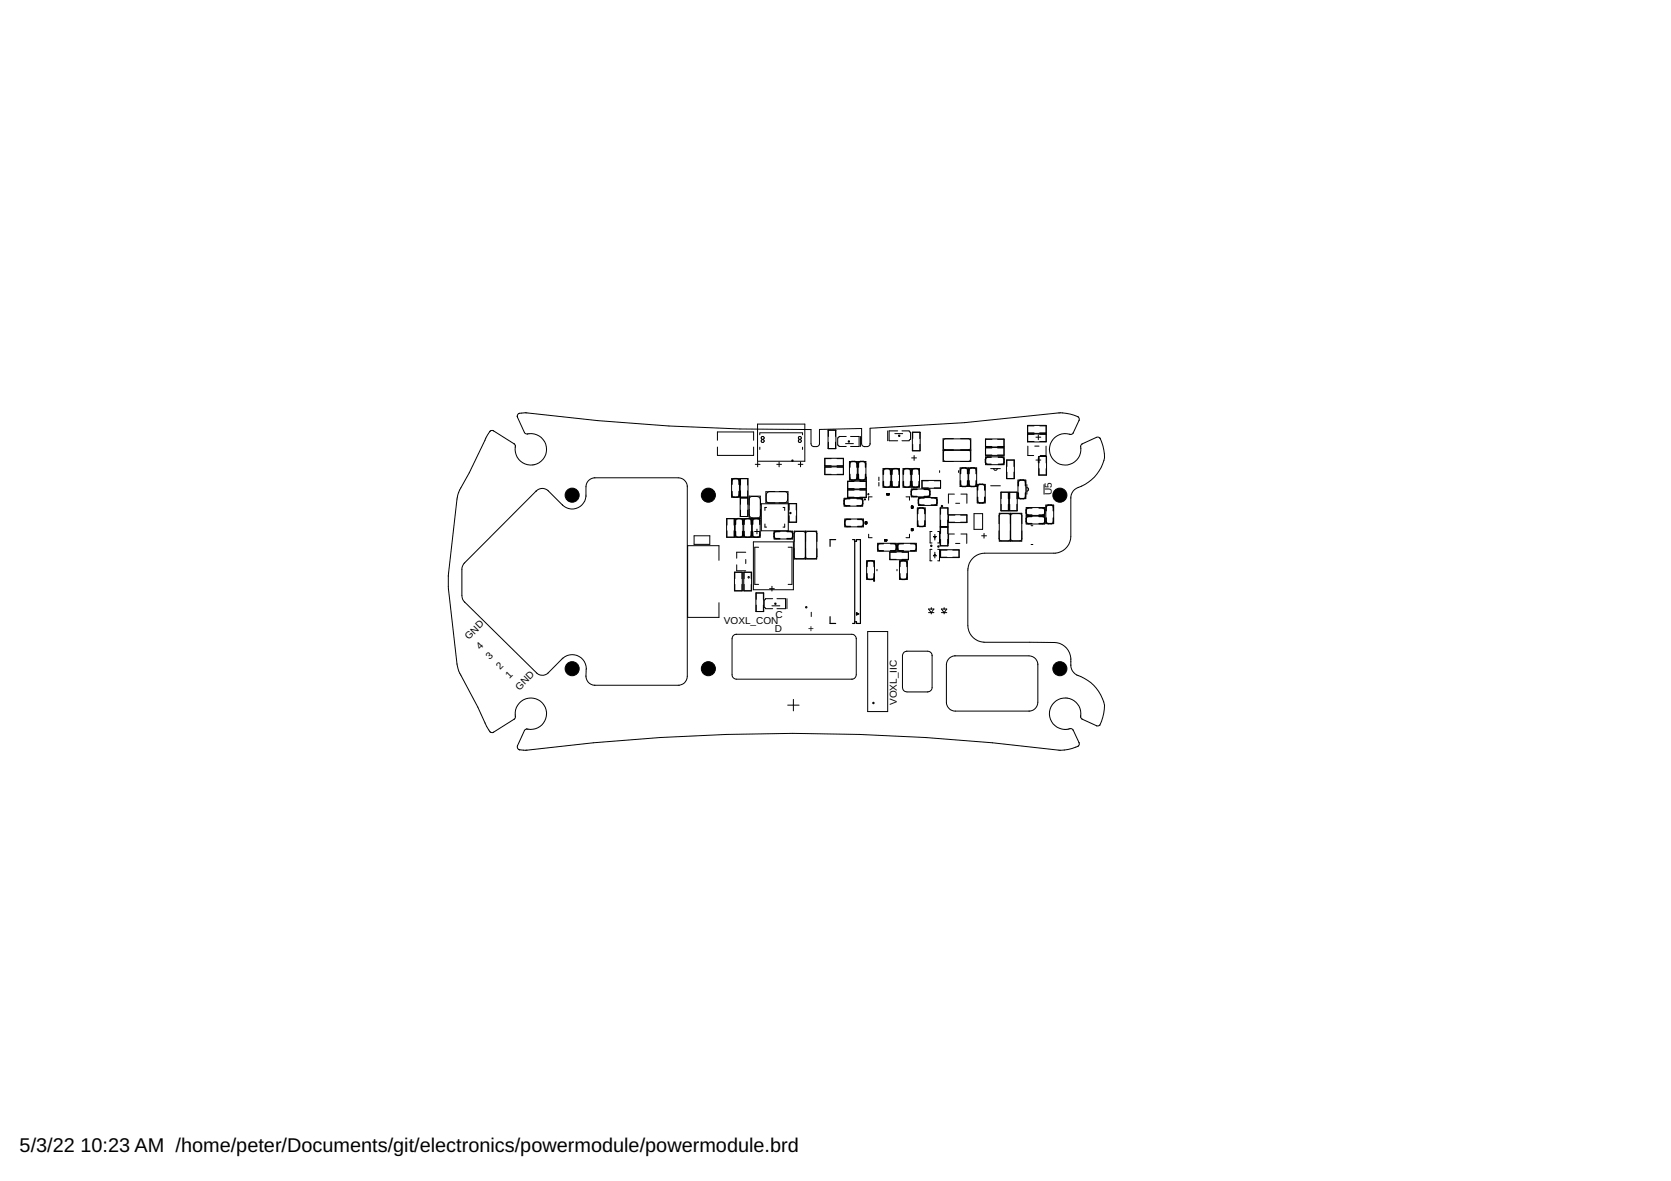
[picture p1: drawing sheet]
<svg xmlns="http://www.w3.org/2000/svg" width="297mm" height="210mm" viewBox="0 0 297 210" stroke-linecap="round" stroke-linejoin="round" font-family="sans-serif">
<defs><g id="words">
<g font-size="3.5">
<text x="3.5" y="204.7">5/3/22</text>
<text x="14.3" y="204.7">10:23 AM /home/peter/Documents/git/electronics/powermodule/powermodule.brd</text>
</g>
<g font-size="1.8">
<text x="187" y="88" transform="rotate(-90 187 88)">U5</text>
<text x="83.3" y="113.8" transform="rotate(-45 83.3 113.8)">GND</text>
<text x="128.7" y="110.8">VOXL_CON</text>
<text x="137.7" y="112.2">D</text>
<text x="137.8" y="109.8">C</text>
<text x="143.7" y="112.2">+</text>
<text x="85.3" y="115.5" transform="rotate(-45 85.3 115.5)">4</text>
<text x="87.1" y="117.2" transform="rotate(-45 87.1 117.2)">3</text>
<text x="88.9" y="119.1" transform="rotate(-45 88.9 119.1)">2</text>
<text x="90.6" y="120.7" transform="rotate(-45 90.6 120.7)">1</text>
<text x="92.3" y="122.7" transform="rotate(-45 92.3 122.7)">GND</text>
<text x="159.4" y="125.3" transform="rotate(-90 159.4 125.3)">VOXL_IIC</text>
</g>
</g></defs>
<g fill="none" stroke="#000" stroke-width=".18">
<path d="M127.5 79.5v1.4h6.5v-1.4M127.5 78.3v-1.5h6.5v1.5M134.7 75.4h8.4v6.6h-8.4zM135.1 76.9h7.6M135.1 77v.3M135.1 79.5v.4M142.7 77v.3M142.7 79.5v.4M147.2 76.5h1.4v3.2h-1.4zM147.3 76.5v1.1M147.3 78.6v1.1M148.5 76.5v1.1"/>
<path d="M148.5 78.6v1.1M150.3 78.8h1.4M150.4 77.6h-1.2l-.3 .2v1.3l.3 .3h1.2M151.2 77.6h1.5v1.8h-1.5M153 77.6v1.8M157.8 76.6v1.7M159.1 77.1h1.4M159.6 76.6h-1.5v1.7h1.5M160.3 76.6h1.3l.3 .2v1.3l-.3 .2h-1.3M162.2 76.8h1.4v3.3h-1.4zM162.2 78v-1.2h1.3v1.2M162.2 79v1.1"/>
<path d="M163.5 79v1.1M167.6 78h5v2h-5zM168.1 80l-.3 .1-.1 .3 .1 1.5 1.7 .1M168.1 80h1.4M169.5 78h-1.4l-.3 .1-.1 .2v1.5l.4 .2M170.8 78h1.3l.3 .1 .1 .2v1.5l-.4 .2M170.8 80h1.3M172.1 80l.3 .1 .1 .3-.1 1.5-1.6 .1M175.2 79.4h1.1M175.2 78.1h1.1M175.2 79.6h1.1M175.2 78h3.3v1.4h-3.3z"/>
<path d="M175.2 79.5h3.3v1.4h-3.3zM177.3 79.4h1.2M177.3 78.1h1.2M177.3 79.6h1.2M182.7 75.6h3.3v1.4h-3.3zM182.7 77.1h3.3v1.4h-3.3zM182.7 76.9h1.1M182.7 75.7h1.1M182.7 77.2h1.1M182.7 78.5h1.1M182.7 79.3v1.7h1M183.9 79.3h.8"/>
<path d="M184.1 77.7h.9M184.6 77.3v.8M184.8 76.9h1.2M184.8 75.7h1.2M184.8 77.2h1.2M184.8 78.5h1.2M185.9 79.3v1.7h-1M123.4 95.2h2.8v1.6h-2.8zM127.8 99.6v-2.6h-5.6v12.7h5.6v-2.6M129.2 92.2h1.4v3.3h-1.4zM129.2 92.2v1.1M129.2 94.3v1.2"/>
<path d="M130 85.1h1.4v3.3h-1.4zM130.5 92.2v1.1M130.5 94.3v1.2M130.7 92.2h1.4v3.3h-1.4zM131.6 85.1h1.4v3.3h-1.4zM131.6 88.5h1.4v3.3h-1.4zM131.6 85.1v1.1M131.6 87.2v1.2M131.6 88.5v1.1M131.6 90.7v1.1M132.2 92.2h1.4v3.3h-1.4zM132.6 98.1h-1.6v1.1"/>
<path d="M132.6 99.4v.8M132.9 85.1v1.1M132.9 87.2v1.2M132.9 88.5v1.1M132.9 90.7v1.1M133.2 89.8v-1.2l.2-.3 .3-.1 1.2 .2 .3 .5v.9M133.2 90.5v1.1l.2 .3 .4 .2 1.2-.1 .2-.3v-1.2M133.2 88.2h1.9v3.9h-1.9zM133.7 92.2h1.4v3.3h-1.4zM133.9 96.3h7.1v8.5h-7.1zM134.1 94.5h.9M134.3 82.5h.8"/>
<path d="M134.6 94v.9M134.7 82.1v.9M134.9 97.3h-.7v6.6h.7M135.3 89.5h4.8v4.8h-4.8zM136 93.1v.6h.3M136.1 87.4h4v2h-4zM136.3 90.2h-.3v.5M137.6 94.4h3.3v1.4h-3.3zM137.7 87.4h-1l-.5 .4v1.2l.2 .3 .3 .1M138.1 82.5h.8M138.5 87.4h1.2l.3 .3v1.3l-.3 .3-.3 .1M138.5 82.1v.9"/>
<path d="M139.2 90.2h.3v.5M139.5 93.1v.6h-.3M140.1 97.3h.7v6.6h-.7M140.2 89.5h1.4v3.3h-1.4zM140.3 89.5v1.2M140.3 91.7v1.1M141.2 97.5l.1 1.7 1.5 .1 .3-.1 .1-.3M141.2 94.4h2v5h-2zM141.5 89.5v1.2M141.5 91.7v1.1M141.9 82.5h.8M142.3 82.1v.9"/>
<path d="M143.2 94.8l-.1-.2-.3-.1-1.5 .1-.1 1.6M143.2 94.8l.1-.2 .3-.1 1.5 .1 .1 1.6M143.2 94.8v1.4M143.2 97.5v1.4M143.2 94.4h2v5h-2zM145.2 97.5l-.1 1.7-1.5 .1-.3-.1-.1-.3M146.6 81.4h3.3v1.4h-3.3zM146.6 83h3.3v1.4h-3.3zM146.6 82.8h1.2M146.6 81.5h1.2M146.6 84.3h1.2M146.6 83h1.2"/>
<path d="M148.8 82.8h1.1M148.8 81.5h1.1M148.8 84.3h1.1M148.8 83h1.1M150.1 88.6h3.3v1.4h-3.3zM150.2 92.2h3.3v1.4h-3.3zM150.7 85.5h3.3v1.4h-3.3zM150.7 87h3.3v1.4h-3.3zM150.7 88.4h1.1M150.7 85.6h1.1M150.7 86.8h1.1M150.7 87.1h1.1"/>
<path d="M151 82h1.4v3.3h-1.4zM152.5 82h1.4v3.3h-1.4zM152.8 88.4h1.2M152.8 85.6h1.2M152.8 86.8h1.2M152.8 87.1h1.2M153.8 93h.3M153.8 92.8h.3M153.8 92.9h.3M153.8 92.7h.3v.4h-.3zM154 84.8v.6M154 85.7v.7"/>
<path d="M154.1 99.7h1.3v3.3h-1.3zM154.4 95v.6h.6M155 88.3h-.6v.6M156 96.6h3.3v1.4h-3.3zM156.2 84.8v.6M156.2 85.7v.7M157 83.3h1.4v3.3h-1.4zM157.2 95.9h.4v.2h-.4zM157.2 96.1h.4M157.2 96h.4M157.2 95.9h.4M157.6 87.7h.4v.2l-.4 .1z"/>
<path d="M157.6 87.9h.4M157.6 87.8h.4M158.2 98.1h3.3v1.4h-3.3zM158.2 98.1h1.1M158.2 99.4h1.1M158.5 83.3h1.4v3.3h-1.4zM159.6 96.6h3.3v1.4h-3.3zM159.9 99.7h1.4v3.3h-1.4zM160.3 98.1h1.2M160.3 99.4h1.2M160.5 83.3h1.4v3.3h-1.4zM161.1 88.3h.6v.6"/>
<path d="M161.7 95v.6h-.6M162 86.9h3.3v1.4h-3.3zM162 89.9h.3v.4h-.3zM162 90.3h.3M162 90.2h.3M162 93.9h.3v.4h-.3zM162 94.3h.3M162 94.2h.3M162 94.1h.3M162 94h.3M162 90.1h.3M162 90h.3"/>
<path d="M162.1 81.4h.8M162.1 83.3h1.3v3.3h-1.3zM162.5 81v.8M163.1 90.3h1.4v3.3h-1.4zM163.3 88.4h3.3v1.4h-3.3zM163.9 85.4h3.3v1.4h-3.3zM163.9 85.4h1.1M163.9 86.7h1.1M165.7 94.5h-.4v2h.4M165.7 97.6h-.4v2.1h.4M165.9 95.4h.5l-.2 .2zM166.1 85.4h1.1"/>
<path d="M166.1 86.7h1.1M166.2 95v1M166.2 98.1v1.1M166.2 98.5l.2 .3h-.5zM166.7 94.5h.3v2h-.3M166.7 97.6h.3v2.1h-.3M167 83.7v.3M167.1 90.3h1.4v3.3h-1.4zM167.1 93.7h1.4v3.3h-1.4zM167.2 90.3v1.1M167.2 92.4v1.2M167.2 93.7v1.1"/>
<path d="M167.2 95.9v1.1M167.2 97.7h3.3v1.4h-3.3zM167.2 97.8h1.1M167.2 99h1.1M167.6 80h5v2h-5zM168.5 90.3v1.1M168.5 92.4v1.2M168.5 93.7v1.1M168.5 95.9v1.1M168.6 92.8h1.1M168.6 91.5h3.3v1.4h-3.3zM168.6 91.5h1.1"/>
<path d="M169.4 97.8h1.1v1.2h-1.1M169.7 87.8h-1.1v1.7M169.7 94.9h-1.1v1.7M169.9 96.6h.7M169.9 89.5h.7M170.4 83.7v.3M170.7 83.2h1.4v3.3h-1.4zM170.8 92.8h1.1M170.8 91.5h1.1M170.8 87.8h1.1v1.7M170.8 94.9h1.1v1.7M172.2 83.2h1.4v3.3h-1.4z"/>
<path d="M173.1 91.3h1.6v2.8h-1.6zM173.7 86.1h1.4v3.3h-1.4zM174.5 95.2h.9M174.9 94.8v.9M175.2 80.9h1.1M175.2 81.2h3.3v1.4h-3.3zM176.1 83.3h1.7M176.1 86.3h1.7M176.7 83.3a.31 .31 0 0 0 .3 .3 .31 .31 0 0 0 .3-.3M177.3 80.9h1.2M177.6 94.3v1.4l.1 .3 .3 .1h1.4l.2-.4M177.6 91.2h2v5h-2z"/>
<path d="M177.9 87.5h1.4v3.3h-1.4zM178 87.5v1.1M178 89.6v1.2M178.9 81.8h1.4v3.3h-1.4zM179 81.8v1.1M179 83.9v1.2M179.2 87.5v1.1M179.2 89.6v1.2M179.4 87.5h1.4v3.3h-1.4zM179.5 87.5v1.1M179.5 89.6v1.2M179.6 91.7l-.1-.3-.3-.1-1.5 .1-.1 .3v1.4"/>
<path d="M179.6 91.7l.1-.3 .3-.1 1.5 .1 .2 1.7M179.6 91.7v1.4M179.6 94.3v1.4M179.7 91.2h1.9v5h-1.9zM180.3 81.8v1.1M180.3 83.9v1.2M180.8 87.5v1.1M180.8 89.6v1.2M181 85.3h1.4v3.3h-1.4zM181.7 94.3l-.2 1.7-1.5 .1-.3-.1-.1-.3M182.4 91.7h3.3v1.4h-3.3zM182.4 90.2h3.3v1.4h-3.3z"/>
<path d="M182.5 86.7a.31 .31 0 0 1 .3 .3 .31 .31 0 0 1-.3 .3M182.5 86.1v1.7M183.3 96.8h.3M183.3 93.4h.3M184.1 81.8h.9M184.6 81.3v.9M184.6 81.1h1.4v3.3h-1.4zM184.7 81.1v1.2M184.7 83.3v1.1M185.6 86.1v1.7M185.9 89.8h1.4v3.3h-1.4zM186 81.1v1.2"/>
<path d="M186 83.3v1.1M130.6 101.7h1.4v3.3h-1.4zM130.6 101.7v1.1M130.6 103.9v1.1M131 100.4v1.1h1.6M131.9 101.7v1.1M131.9 103.9v1.1M132.2 101.7h1.4v3.3h-1.4zM132.3 101.7v1.1M132.3 103.9v1.1M133.5 101.7v1.1M133.5 103.9v1.1"/>
<path d="M134.4 105.4h1.4v3.3h-1.4zM134.4 105.4v1.1M134.4 107.5v1.2M135.7 105.4v1.1M135.7 107.5v1.2M136.8 104.6h.8M137.2 104.2v.9M137.2 107.7h1.4M137.4 106.4h-1.3l-.3 .3v1.2l.3 .3h1.3M138.1 106.4h1.5v1.8h-1.5M139.9 106.4v1.8M144.2 108.8v.8"/>
<path d="M154.2 112.2h3.6v14.3h-3.6zM155.9 101.2v.3M159.4 101.2v.3M165.1 108.2h.9l-.5 .7zM165.1 108.9h.9M165.5 108v.2M165.5 108.9v.2M167.3 108.2h1l-.5 .7zM167.3 108.9h1M167.8 108v.2M167.8 108.9v.2M140 125.3h2"/>
<path d="M141 124.3v2"/>
<circle cx="135.6" cy="77.8" r=".25"/>
<circle cx="153.8" cy="88.8" r=".11"/>
<circle cx="154.4" cy="87.8" r=".1"/>
<circle cx="165.5" cy="97" r=".13"/>
<circle cx="166.8" cy="97.1" r=".13"/>
<circle cx="167.4" cy="89.9" r=".12"/>
<circle cx="133.1" cy="102.6" r=".13"/>
<circle cx="143.3" cy="107.9" r=".13"/>
<circle cx="155.4" cy="103.2" r=".1"/>
<circle cx="155.3" cy="124.9" r=".13"/>
</g>
<g fill="none" stroke="#000" stroke-width=".25">
<path d="M130.1 87.4v.7l.4 .3 .8-.1 .1-.9M130.1 86.1v-.8l.4-.2 .8 .1 .1 .9M130.7 93.2l.1-.8 .3-.2 .8 .1 .1 .9M130.7 94.5l.1 .7 .3 .3 .8-.1 .1-.9M132.3 93.2v-.8l.4-.2 .7 .1 .1 .9M132.3 94.5v.7l.4 .3 .7-.1 .1-.9M133.8 93.2v-.8l.4-.2 .8 .1 .1 .9M133.8 94.5v.7l.4 .3 .8-.1 .1-.9M138.6 94.5h-.8l-.2 .3 .1 .8 .9 .1M139.9 94.5h.8l.2 .3-.1 .8-.9 .1M151.1 84.3v.8l.3 .2 .8-.1 .1-.9M151.1 83v-.7l.3-.3 .8 .1 .1 .3v.6"/>
<path d="M151.1 88.6l-.8 .1-.2 .3 .1 .8 .9 .1M151.2 92.3l-.8 .1-.2 .3 .1 .8 .9 .1M152.3 88.6l.8 .1 .3 .3-.2 .8-.9 .1M152.5 92.3l.7 .1 .3 .3-.1 .8-.9 .1M152.6 84.3v.8l.4 .2 .7-.1 .2-.9M152.6 83v-.7l.4-.3 .7 .1 .2 .3v.6M157 96.6h-.7l-.3 .4 .1 .8 .9 .1M157 84.3l.1-.8 .3-.2 .8 .1 .1 .3v.6M157 85.6l.1 .8 .3 .2 .8-.1 .1-.9M158.3 96.6h.8l.2 .4-.1 .8-.9 .1M158.6 85.6v.8l.3 .2 .8-.1 .1-.9M158.6 84.3v-.8l.3-.2 .8 .1 .1 .3v.6"/>
<path d="M160.6 84.3v-.8l.4-.2 .7 .1 .2 .3v.6M160.6 85.6v.8l.4 .2 .7-.1 .2-.9M160.6 96.6h-.8l-.2 .4 .1 .8 .9 .1M161.9 96.6h.7l.3 .4-.1 .8-.9 .1M162.1 84.3v-.8l.4-.2 .8 .1 .1 .3v.6M162.1 85.6v.8l.4 .2 .8-.1 .1-.9M163 87h-.8l-.2 .4 .1 .7 .9 .1M163.1 91.3l.1-.8 .3-.2 .8 .1 .1 .3v.6M163.1 92.6l.1 .7 .3 .3 .8-.1 .1-.9M164.3 87h.7l.3 .4-.1 .7-.9 .1M164.3 88.5h-.8l-.2 .4 .1 .8 .9 .1M165.5 88.5h.8l.3 .4-.2 .8-.9 .1"/>
<path d="M170.8 85.4v.8l.3 .3 .8-.1 .1-1M170.8 84.2v-.8l.3-.2 .8 .1 .1 .9M172.3 85.4v.8l.3 .3 .8-.1 .1-1M172.3 84.2v-.8l.3-.2 .8 .1 .1 .9M173.8 87.1v-.8l.4-.2 .7 .1 .1 .9M173.8 88.4v.8l.4 .2 .7-.1 .1-.9M176.2 81.3h-.8l-.2 .3 .1 .8 .9 .1M177.5 81.3h.7l.3 .3-.1 .8-.9 .1M181 86.3l.1-.7 .3-.3 .8 .1 .1 .9M181 87.6l.1 .8 .3 .2 .8-.1 .1-.9M183.4 91.8h-.8l-.2 .4 .1 .8 .9 .1M183.4 90.3h-.8l-.2 .4 .1 .7 .9 .1"/>
<path d="M184.7 91.8h.8l.2 .4-.1 .8-.9 .1M184.7 90.3h.8l.2 .4-.1 .7-.9 .1M186 90.8v-.8l.4-.2 .7 .1 .1 .9M186 92.1v.7l.4 .3 .7-.1 .1-.9M154.1 100.7v-.8l.4-.2 .8 .1 .1 .9M154.1 102v.7l.4 .3 .8-.1 .1-.9M160 100.7v-.8l.3-.2 .8 .1 .1 .9M160 102v.7l.3 .3 .8-.1 .1-.9"/>
</g>
<g fill="none" stroke="#000" stroke-width=".21">
<path d="M148.5 95.9h-.9v1.2M151.6 95.9h.3v14.9h-.3M151.9 96.2h.4v-.3h.7v14.9h-.7v-.3h-.4M147.6 109.6v1.2h.9M152.3 108.9l.4 .2-.4 .2zM152.3 109.2h.2M152.3 109h.2"/>
<circle cx="140.5" cy="91.2" r=".11"/>
<circle cx="140.9" cy="81.9" r=".11"/>
</g>
<path d="M150.8 78.4h.2v.2h-.2zM159.7 77.3h.3v.3h-.3zM137.7 107.2h.2v.2h-.2z" fill="#000" stroke="#000" stroke-width=".18"/>
<circle cx="135.6" cy="77.8" r=".25" fill="#fff" stroke="#000" stroke-width=".18"/>
<circle cx="142.2" cy="77.8" r=".25" fill="none" stroke="#000" stroke-width=".18"/>
<circle cx="142.2" cy="77.8" r=".25" fill="#fff" stroke="#000" stroke-width=".18"/>
<g fill="#000" stroke="#000" stroke-width=".18">
<circle cx="101.7" cy="88" r="1.25"/>
<circle cx="125.9" cy="88" r="1.25"/>
<circle cx="188.4" cy="88" r="1.25"/>
<circle cx="101.7" cy="118.9" r="1.25"/>
<circle cx="125.9" cy="118.9" r="1.25"/>
<circle cx="188.4" cy="118.9" r="1.25"/>
</g>
<g fill="none" stroke="#000" stroke-width=".18">
<path d="M87.1 76.7l.3-.2 .3 .1 3.7 2.3M87.1 76.7l-.8 1.2a79 79 0 0 1-4.6 9.2l-.5 1.6-1.5 13.2v2.4l1.5 13.7 .5 1.7a85.6 85.6 0 0 1 4.8 9.4l.6 1 .4 .1 3.9-2.4M87.1 76.7h.1M91.4 78.9h.1M93.7 77.1h.1M93.8 77.1a2.8 2.8 0 0 1 3.3 2.6 2.8 2.8 0 0 1-3 3 2.8 2.8 0 0 1-2.5-3.5l-.2-.3M191.6 74l.2 .3v.4l-1 2.3-.4 .2a2.82 2.82 0 0 0-3.8 2.2 2.82 2.82 0 0 0 2.9 3.3 2.82 2.82 0 0 0 2.6-3.5l.2-.3 2.6-1.2h.3l.3 .1a6.4 6.4 0 0 1 .7 4 7.2 7.2 0 0 1-4.5 4.8M191.6 74l-1.4-.4-1.7-.2-17.1 1.7-16.7 1v2.8l-.2 .3a1.03 1.03 0 0 1-1.2 0l-.1-.3v-2.7l-7.5 .1v2.6l-.2 .3a1.06 1.06 0 0 1-1.2 0l-.1-.3v-2.6a386.4 386.4 0 0 1-50.8-2.9h-.7a.56 .56 0 0 0-.6 .2 .56 .56 0 0 0-.1 .6l1.2 2.7 .5 .2M191.6 74v.1M95.3 87.3l-12.8 12.8-.3 .5-.1 .6v4.7l.1 .6 .4 .5M95.3 87.3a1.53 1.53 0 0 1 2.1-.1l2.6 2.5M95.3 87.3h.1"/>
<path d="M100 89.7a2.46 2.46 0 0 0 2.5 .6 2.46 2.46 0 0 0 1.7-2.1v-1.7a1.63 1.63 0 0 1 1.4-1.6h15a1.6 1.6 0 0 1 1.6 1.5v33.8l-.2 .7a1.57 1.57 0 0 1-1.3 .9h-15a1.61 1.61 0 0 1-1.5-1.7v-1.2a2.5 2.5 0 0 0-1.5-2.3 2.5 2.5 0 0 0-2.8 .5l-2.5 2.5a1.48 1.48 0 0 1-2 0l-12.8-12.6M100 89.7v.1M191.7 86.6a1.96 1.96 0 0 0-1.3 1.7v7a3 3 0 0 1-2.8 3h-12.6a3 3 0 0 0-3 3v9.8a3 3 0 0 0 3 3.1h12.4M191.7 86.6h.1M82.6 107h.1M130.3 113.1l.6-.4h20.5a.79 .79 0 0 1 .8 .8v6.7a.77 .77 0 0 1-.7 .5h-20.8l-.5-.4-.1-.4v-6.4zM160.7 115.9l.5-.2 3.9 .1a.77 .77 0 0 1 .6 .7v5.7a.83 .83 0 0 1-.8 .8h-3.7l-.4-.1-.3-.3-.1-.4v-5.7zM168.8 117l.9-.4h13.5a1.58 1.58 0 0 1 1.3 1.4l-.1 7.1a1.58 1.58 0 0 1-1.4 1.3h-13.2a1.59 1.59 0 0 1-1.6-1.6v-6.6l.2-.7zM187.4 114.2h.1M187.4 114.2a3.2 3.2 0 0 1 3 4 2.12 2.12 0 0 0 1.7 2 7.2 7.2 0 0 1 4.2 5.1M91.4 127.8l.2-.3a2.81 2.81 0 0 1 2.5-3.5 2.81 2.81 0 0 1 3 3.1 2.81 2.81 0 0 1-3.5 2.5l-.4 .2M91.4 127.8h.1"/>
<path d="M92.4 133.3h.1M93.2 129.9l-1.2 2.7 .1 .5 .3 .2M93.2 129.8v.1M190.2 129.5h.3l.3 .3 1 2.2v.5a6 6 0 0 1-3.6 .8 382.9 382.9 0 0 0-95.1 0h-.7M190.2 129.5h.1M196.3 125.4l-.3 2.1-.5 1.4-.2 .1h-.3l-2.6-1.2-.3-.3a2.8 2.8 0 0 0-2.6-3.5 2.8 2.8 0 0 0-2.9 3.2 2.8 2.8 0 0 0 3.6 2.3M196.3 125.3v.1"/>
<circle cx="142.2" cy="78.4" r=".25"/>
</g>
<circle cx="142.2" cy="78.4" r=".25" fill="#fff" stroke="#000" stroke-width=".18"/>
<circle cx="135.6" cy="78.4" r=".25" fill="none" stroke="#000" stroke-width=".18"/>
<circle cx="135.6" cy="78.4" r=".25" fill="#fff" stroke="#000" stroke-width=".18"/>
<use href="#words"/>
</svg>
